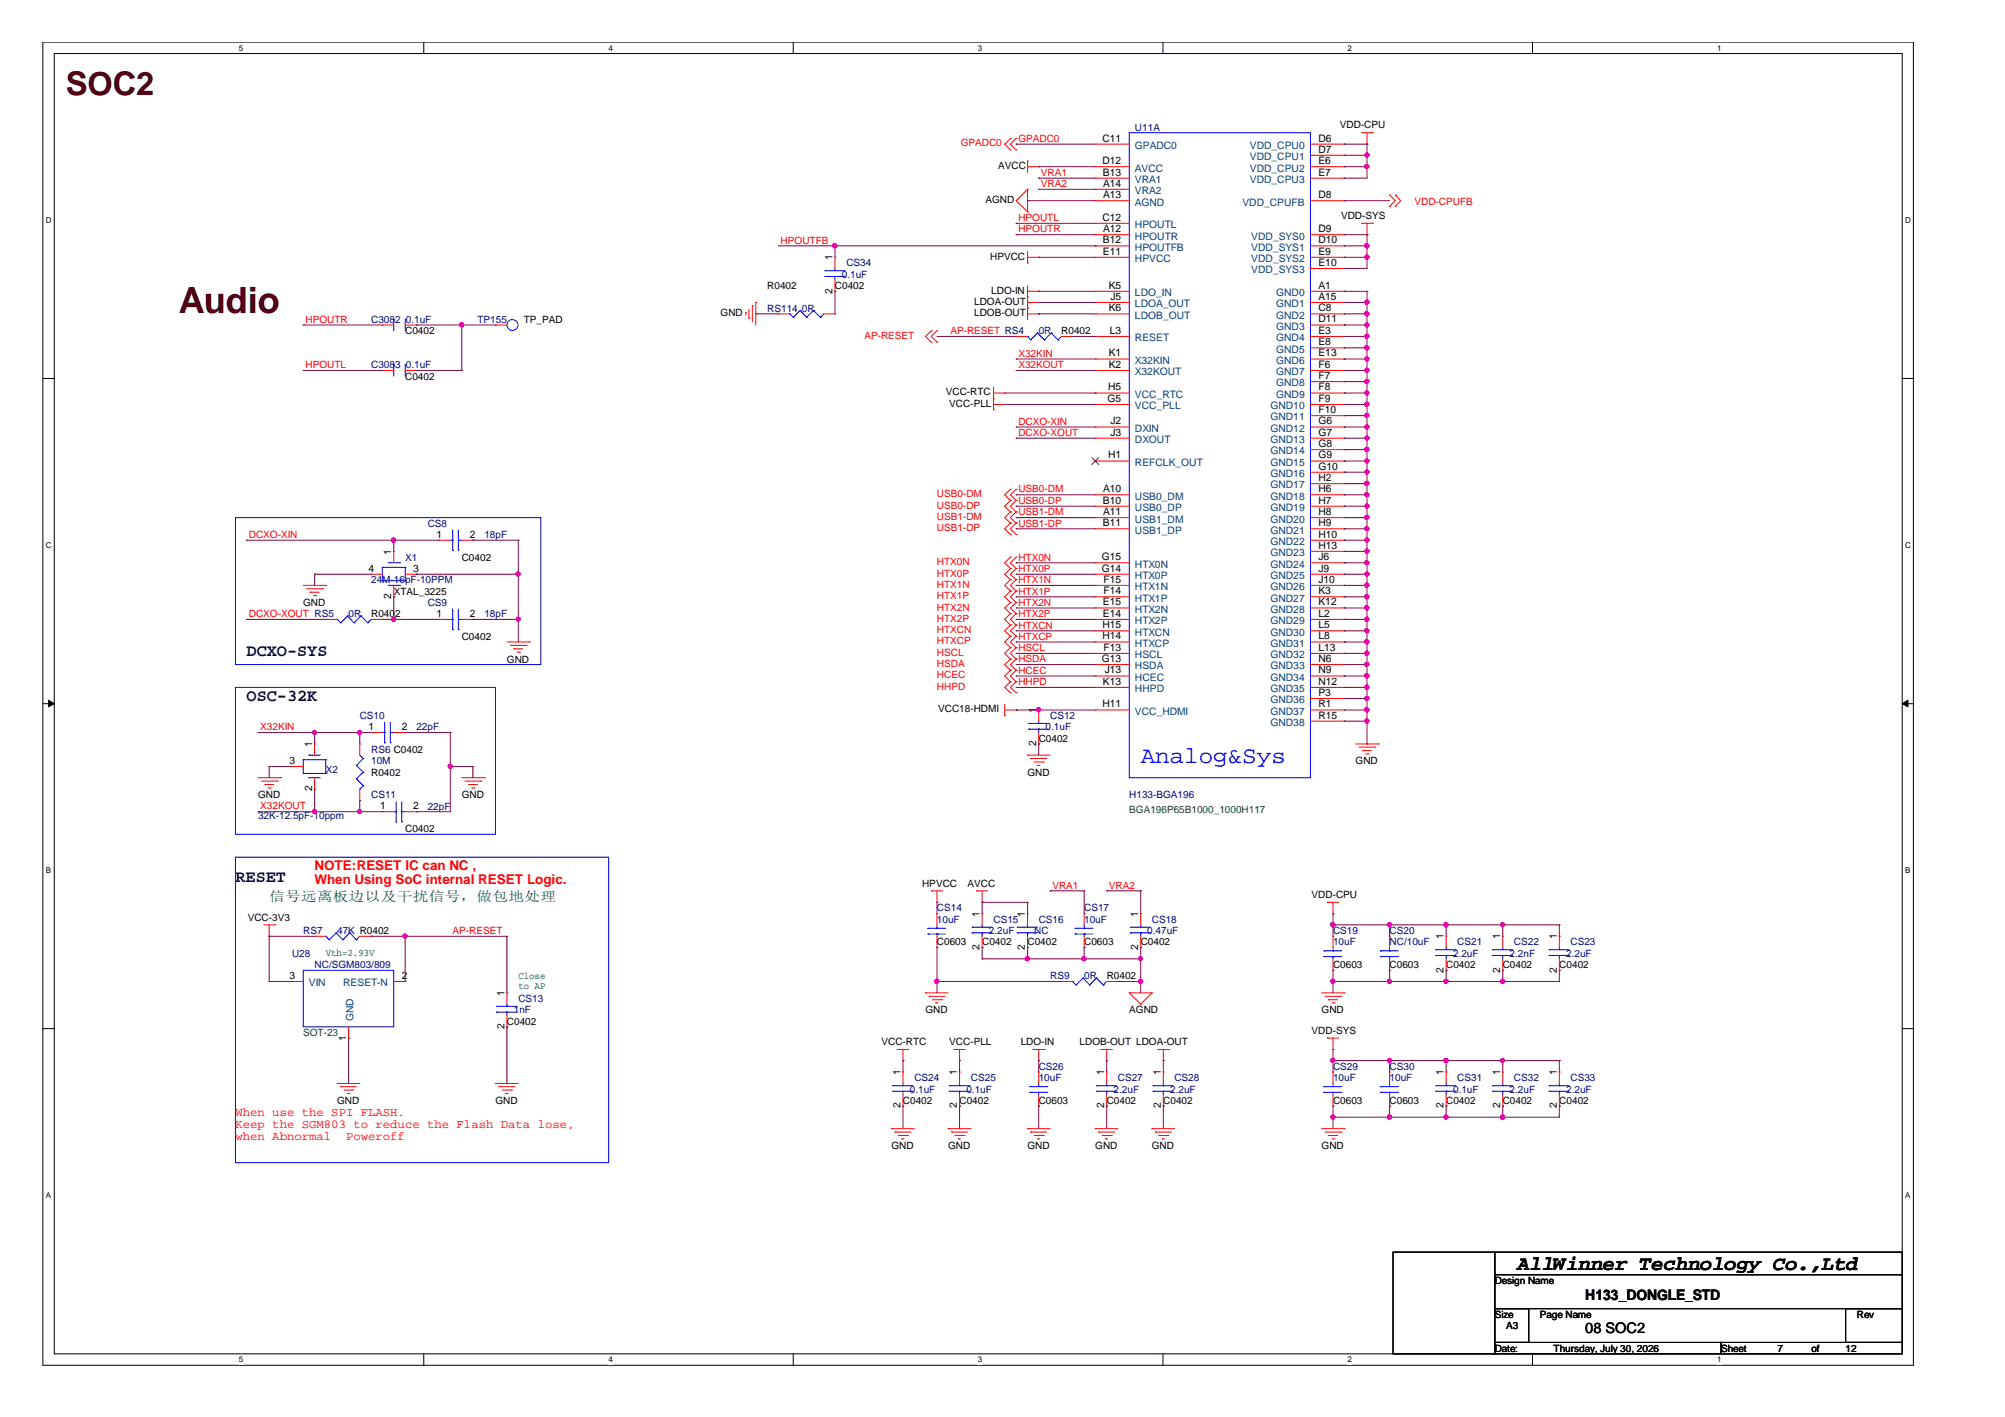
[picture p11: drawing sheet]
<svg xmlns="http://www.w3.org/2000/svg" width="297mm" height="210mm" viewBox="0 0 297 210" stroke-linecap="round" stroke-linejoin="round" font-family="sans-serif">
<defs><g id="words">
<text font-size="5.3" fill="#400000" x="26.5" y="46.4">Audio</text>
<text font-size="4.8" fill="#400000" x="9.7" y="14.1">SOC2</text>
<text font-size="3.5" fill="#00f" x="169" y="113">Analog&amp;Sys</text>
<text font-size="3" x="224.8" y="188.1">AllWinner Technology Co.,Ltd</text>
<g font-size="2.5" fill="#000040">
<text x="36.5" y="97.2">DCXO-SYS</text>
<text x="36.5" y="103.9">OSC-32K</text>
<text x="34.9" y="130.7">RESET</text>
</g>
<g font-size="2.2">
<text x="234.9" y="197.5">08 SOC2</text>
<text x="234.9" y="192.5">H133_DONGLE_STD</text>
</g>
<g font-size="2" fill="#f00">
<text x="46.6" y="128.8">NOTE:RESET IC can NC ,</text>
<text x="46.6" y="130.9">When Using SoC internal RESET Logic.</text>
</g>
<text font-size="2" fill="#008000" x="39.9" y="133.5">信号远离板边以及干扰信号，做包地处理</text>
<g font-size="1.8" fill="#f00">
<text x="34.9" y="165.3">When use the SPI FLASH.</text>
<text x="34.9" y="167.1">Keep the SGM803 to reduce the Flash Data lose,</text>
<text x="34.9" y="168.9">when Abnormal</text>
<text x="51.3" y="168.9">Poweroff</text>
</g>
<g font-size="1.5" fill="#f00">
<text x="142.3" y="21.7">GPADC0</text>
<text x="150.9" y="21">GPADC0</text>
<text x="154.2" y="26">VRA1</text>
<text x="154.2" y="27.7">VRA2</text>
<text x="150.9" y="32.7">HPOUTL</text>
<text x="150.9" y="34.4">HPOUTR</text>
<text x="209.5" y="30.4">VDD-CPUFB</text>
<text x="115.7" y="36.1">HPOUTFB</text>
<text x="45.3" y="47.8">HPOUTR</text>
<text x="128.1" y="50.2">AP-RESET</text>
<text x="140.8" y="49.5">AP-RESET RS4</text>
<text x="150.9" y="52.8">X32KIN</text>
<text x="45.3" y="54.5">HPOUTL</text>
<text x="150.9" y="54.5">X32KOUT</text>
<text x="150.9" y="62.9">DCXO-XIN</text>
<text x="150.9" y="64.6">DCXO-XOUT</text>
<text x="138.8" y="75.3">USB0-DP</text>
<text x="138.8" y="73.7">USB0-DM</text>
<text x="138.8" y="77">USB1-DM</text>
<text x="150.9" y="74.6">USB0-DP</text>
<text x="150.9" y="73">USB0-DM</text>
<text x="150.9" y="78">USB1-DP</text>
<text x="150.9" y="76.3">USB1-DM</text>
<text x="36.9" y="79.7">DCXO-XIN</text>
<text x="138.8" y="83.7">HTX0N</text>
<text x="138.8" y="78.7">USB1-DP</text>
<text x="150.9" y="83">HTX0N</text>
<text x="138.8" y="85.4">HTX0P</text>
<text x="138.8" y="88.7">HTX1P</text>
<text x="138.8" y="87.1">HTX1N</text>
<text x="150.9" y="84.7">HTX0P</text>
<text x="150.9" y="88.1">HTX1P</text>
<text x="150.9" y="86.4">HTX1N</text>
<text x="150.9" y="89.7">HTX2N</text>
<text x="36.9" y="91.4">DCXO-XOUT RS5</text>
<text x="138.8" y="92.1">HTX2P</text>
<text x="138.8" y="95.4">HTXCP</text>
<text x="138.8" y="93.8">HTXCN</text>
<text x="138.8" y="90.4">HTX2N</text>
<text x="150.9" y="91.4">HTX2P</text>
<text x="150.9" y="94.8">HTXCP</text>
<text x="150.9" y="93.1">HTXCN</text>
<text x="138.8" y="98.8">HSDA</text>
<text x="138.8" y="97.1">HSCL</text>
<text x="138.8" y="100.5">HCEC</text>
<text x="150.9" y="99.8">HCEC</text>
<text x="150.9" y="101.5">HHPD</text>
<text x="150.9" y="96.4">HSCL</text>
<text x="150.9" y="98.1">HSDA</text>
<text x="138.8" y="102.2">HHPD</text>
<text x="38.6" y="108.2">X32KIN</text>
<text x="38.6" y="119.9">X32KOUT</text>
<text x="155.9" y="131.6">VRA1</text>
<text x="164.3" y="131.6">VRA2</text>
<text x="67.1" y="138.4">AP-RESET</text>
</g>
<g font-size="1.5">
<text x="163.3" y="21">C11</text>
<text x="195.3" y="21">D6</text>
<text x="195.3" y="22.6">D7</text>
<text x="198.5" y="19">VDD-CPU</text>
<text x="147.9" y="25">AVCC</text>
<text x="163.3" y="24.3">D12</text>
<text x="163.4" y="26">B13</text>
<text x="163.4" y="29.4">A13</text>
<text x="163.4" y="27.7">A14</text>
<text x="195.3" y="24.3">E6</text>
<text x="195.3" y="26">E7</text>
<text x="195.3" y="29.4">D8</text>
<text x="146" y="30.1">AGND</text>
<text x="163.3" y="32.7">C12</text>
<text x="163.4" y="34.4">A12</text>
<text x="195.3" y="34.4">D9</text>
<text x="198.7" y="32.4">VDD-SYS</text>
<text x="123.3" y="38.6" transform="rotate(-90 123.3 38.6)">1</text>
<text x="146.7" y="38.5">HPVCC</text>
<text x="163.4" y="36">B12</text>
<text x="163.4" y="37.7">E11</text>
<text x="195.3" y="36">D10</text>
<text x="195.3" y="37.7">E9</text>
<text x="195.3" y="39.4">E10</text>
<text x="77.6" y="47.9">TP_PAD</text>
<text x="106.8" y="46.8">GND</text>
<text x="113.7" y="42.8">R0402</text>
<text x="123.3" y="43.5" transform="rotate(-90 123.3 43.5)">2</text>
<text x="123.7" y="42.8">C0402</text>
<text x="144.3" y="46.8">LDOB-OUT</text>
<text x="144.3" y="45.1">LDOA-OUT</text>
<text x="146.9" y="43.5">LDO-IN</text>
<text x="164.3" y="42.8">K5</text>
<text x="164.3" y="46.1">K6</text>
<text x="164.5" y="44.4">J5</text>
<text x="195.3" y="42.8">A1</text>
<text x="195.3" y="44.4">A15</text>
<text x="195.3" y="46.1">C8</text>
<text x="195.3" y="47.8">D11</text>
<text x="60" y="49.5">C0402</text>
<text x="157.2" y="49.5">R0402</text>
<text x="164.3" y="52.8">K1</text>
<text x="164.4" y="49.5">L3</text>
<text x="195.3" y="49.5">E3</text>
<text x="195.3" y="51.2">E8</text>
<text x="195.3" y="52.8">E13</text>
<text x="60" y="56.2">C0402</text>
<text x="140.1" y="58.6">VCC-RTC</text>
<text x="164.1" y="59.5">G5</text>
<text x="164.2" y="57.8">H5</text>
<text x="164.3" y="54.5">K2</text>
<text x="195.3" y="54.5">F6</text>
<text x="195.3" y="56.1">F7</text>
<text x="195.3" y="57.8">F8</text>
<text x="195.3" y="59.5">F9</text>
<text x="140.6" y="60.3">VCC-PLL</text>
<text x="164.5" y="62.9">J2</text>
<text x="164.5" y="64.5">J3</text>
<text x="195.3" y="61.2">F10</text>
<text x="195.3" y="62.9">G6</text>
<text x="195.3" y="64.5">G7</text>
<text x="164.2" y="67.9">H1</text>
<text x="195.3" y="66.2">G8</text>
<text x="195.3" y="67.9">G9</text>
<text x="195.3" y="69.6">G10</text>
<text x="195.3" y="71.3">H2</text>
<text x="163.4" y="74.6">B10</text>
<text x="163.4" y="77.9">B11</text>
<text x="163.4" y="72.9">A10</text>
<text x="163.4" y="76.3">A11</text>
<text x="195.3" y="72.9">H6</text>
<text x="195.3" y="74.6">H7</text>
<text x="195.3" y="76.3">H8</text>
<text x="195.3" y="77.9">H9</text>
<text x="58" y="82.2" transform="rotate(-90 58 82.2)">1</text>
<text x="64.7" y="79.6">1</text>
<text x="68.4" y="83">C0402</text>
<text x="69.6" y="79.6">2</text>
<text x="163.2" y="83">G15</text>
<text x="195.3" y="79.6">H10</text>
<text x="195.3" y="81.3">H13</text>
<text x="195.3" y="83">J6</text>
<text x="44.9" y="89.8">GND</text>
<text x="54.6" y="84.7">4</text>
<text x="58" y="88.7" transform="rotate(-90 58 88.7)">2</text>
<text x="58.3" y="88.1">XTAL_3225</text>
<text x="61.2" y="84.7">3</text>
<text x="163.2" y="84.7">G14</text>
<text x="163.4" y="89.7">E15</text>
<text x="163.5" y="86.3">F15</text>
<text x="163.5" y="88">F14</text>
<text x="195.3" y="84.7">J9</text>
<text x="195.3" y="86.3">J10</text>
<text x="195.3" y="88">K3</text>
<text x="195.3" y="89.7">K12</text>
<text x="55" y="91.4">R0402</text>
<text x="64.7" y="91.4">1</text>
<text x="68.4" y="94.8">C0402</text>
<text x="69.6" y="91.4">2</text>
<text x="163.3" y="93.1">H15</text>
<text x="163.3" y="94.7">H14</text>
<text x="163.4" y="91.4">E14</text>
<text x="195.3" y="91.4">L2</text>
<text x="195.3" y="93.1">L5</text>
<text x="195.3" y="94.7">L8</text>
<text x="75.1" y="98.1">GND</text>
<text x="163.2" y="98.1">G13</text>
<text x="163.4" y="101.4">K13</text>
<text x="163.5" y="96.4">F13</text>
<text x="163.7" y="99.8">J13</text>
<text x="195.3" y="96.4">L13</text>
<text x="195.3" y="98.1">N6</text>
<text x="195.3" y="99.8">N9</text>
<text x="195.3" y="101.4">N12</text>
<text x="139" y="105.5">VCC18-HDMI</text>
<text x="153.5" y="105.6" transform="rotate(-90 153.5 105.6)">1</text>
<text x="163.3" y="104.8">H11</text>
<text x="195.3" y="103.1">P3</text>
<text x="195.3" y="104.8">R1</text>
<text x="195.3" y="106.4">R15</text>
<text x="42.9" y="113.2">3</text>
<text x="46.2" y="110.7" transform="rotate(-90 46.2 110.7)">1</text>
<text x="54.6" y="108.1">1</text>
<text x="59.5" y="108.1">2</text>
<text x="153.5" y="110.5" transform="rotate(-90 153.5 110.5)">2</text>
<text x="153.9" y="109.9">C0402</text>
<text x="200.8" y="113.2">GND</text>
<text x="38.2" y="118.3">GND</text>
<text x="46.2" y="117.2" transform="rotate(-90 46.2 117.2)">2</text>
<text x="55" y="114.9">R0402</text>
<text x="56.3" y="119.9">1</text>
<text x="61.2" y="119.9">2</text>
<text x="68.4" y="118.3">GND</text>
<text x="152.2" y="114.9">GND</text>
<text x="60" y="123.3">C0402</text>
<text x="136.6" y="131.3">HPVCC</text>
<text x="143.3" y="131.3">AVCC</text>
<text x="36.7" y="136.4">VCC-3V3</text>
<text x="145.1" y="135.8" transform="rotate(-90 145.1 135.8)">1</text>
<text x="151.8" y="135.8" transform="rotate(-90 151.8 135.8)">1</text>
<text x="168.6" y="135.8" transform="rotate(-90 168.6 135.8)">1</text>
<text x="194.3" y="133">VDD-CPU</text>
<text x="138.8" y="140.1">C0603</text>
<text x="145.1" y="140.7" transform="rotate(-90 145.1 140.7)">2</text>
<text x="145.5" y="140.1">C0402</text>
<text x="151.8" y="140.7" transform="rotate(-90 151.8 140.7)">2</text>
<text x="152.2" y="140.1">C0402</text>
<text x="160.6" y="140.1">C0603</text>
<text x="168.6" y="140.7" transform="rotate(-90 168.6 140.7)">2</text>
<text x="169" y="140.1">C0402</text>
<text x="197.5" y="143.4">C0603</text>
<text x="205.9" y="143.4">C0603</text>
<text x="213.9" y="139.2" transform="rotate(-90 213.9 139.2)">1</text>
<text x="214.2" y="143.4">C0402</text>
<text x="222.2" y="139.2" transform="rotate(-90 222.2 139.2)">1</text>
<text x="222.6" y="143.4">C0402</text>
<text x="230.6" y="139.2" transform="rotate(-90 230.6 139.2)">1</text>
<text x="231" y="143.4">C0402</text>
<text x="42.9" y="145">3</text>
<text x="59.5" y="145">2</text>
<text x="74.7" y="147.5" transform="rotate(-90 74.7 147.5)">1</text>
<text x="164" y="145.1">R0402</text>
<text x="213.9" y="144.1" transform="rotate(-90 213.9 144.1)">2</text>
<text x="222.2" y="144.1" transform="rotate(-90 222.2 144.1)">2</text>
<text x="230.6" y="144.1" transform="rotate(-90 230.6 144.1)">2</text>
<text x="51.3" y="154.1" transform="rotate(-90 51.3 154.1)">1</text>
<text x="74.7" y="152.5" transform="rotate(-90 74.7 152.5)">2</text>
<text x="75.1" y="151.8">C0402</text>
<text x="130.6" y="154.8">VCC-RTC</text>
<text x="137.1" y="150.1">GND</text>
<text x="140.6" y="154.8">VCC-PLL</text>
<text x="151.2" y="154.8">LDO-IN</text>
<text x="159.9" y="154.8">LDOB-OUT LDOA-OUT</text>
<text x="167.3" y="150.1">AGND</text>
<text x="194.3" y="153.1">VDD-SYS</text>
<text x="195.8" y="150.1">GND</text>
<text x="133.4" y="159.3" transform="rotate(-90 133.4 159.3)">1</text>
<text x="141.8" y="159.3" transform="rotate(-90 141.8 159.3)">1</text>
<text x="163.6" y="159.3" transform="rotate(-90 163.6 159.3)">1</text>
<text x="172" y="159.3" transform="rotate(-90 172 159.3)">1</text>
<text x="213.9" y="159.3" transform="rotate(-90 213.9 159.3)">1</text>
<text x="222.2" y="159.3" transform="rotate(-90 222.2 159.3)">1</text>
<text x="230.6" y="159.3" transform="rotate(-90 230.6 159.3)">1</text>
<text x="50" y="163.5">GND</text>
<text x="73.4" y="163.5">GND</text>
<text x="133.4" y="164.2" transform="rotate(-90 133.4 164.2)">2</text>
<text x="133.8" y="163.5">C0402</text>
<text x="141.8" y="164.2" transform="rotate(-90 141.8 164.2)">2</text>
<text x="142.2" y="163.5">C0402</text>
<text x="153.9" y="163.5">C0603</text>
<text x="163.6" y="164.2" transform="rotate(-90 163.6 164.2)">2</text>
<text x="164" y="163.5">C0402</text>
<text x="172" y="164.2" transform="rotate(-90 172 164.2)">2</text>
<text x="172.3" y="163.5">C0402</text>
<text x="197.5" y="163.5">C0603</text>
<text x="205.9" y="163.5">C0603</text>
<text x="213.9" y="164.2" transform="rotate(-90 213.9 164.2)">2</text>
<text x="214.2" y="163.5">C0402</text>
<text x="222.2" y="164.2" transform="rotate(-90 222.2 164.2)">2</text>
<text x="222.6" y="163.5">C0402</text>
<text x="230.6" y="164.2" transform="rotate(-90 230.6 164.2)">2</text>
<text x="231" y="163.5">C0402</text>
<text x="132.1" y="170.2">GND</text>
<text x="140.5" y="170.2">GND</text>
<text x="152.2" y="170.2">GND</text>
<text x="162.3" y="170.2">GND</text>
<text x="170.6" y="170.2">GND</text>
<text x="195.8" y="170.2">GND</text>
<text x="221.4" y="190.2">Design Name</text>
<text x="221.4" y="195.2">Size</text>
<text x="223.1" y="196.9">A3</text>
<text x="228.1" y="195.2">Page Name</text>
<text x="275.1" y="195.2">Rev</text>
<text x="221.4" y="200.2">Date:</text>
<text x="230.2" y="200.2">Thursday, July 30, 2026</text>
<text x="255" y="200.2">Sheet</text>
<text x="263.4" y="200.2">7</text>
<text x="268.4" y="200.2">of</text>
<text x="273.4" y="200.2">12</text>
</g>
<g font-size="1.5" fill="#000080">
<text x="168.1" y="19.4">U11A</text>
<text x="124.7" y="41.1">0.1uF</text>
<text x="125.4" y="39.5">CS34</text>
<text x="55" y="47.9">C3082 0.1uF</text>
<text x="70.7" y="47.9">TP155</text>
<text x="113.7" y="46.2">RS114 0R</text>
<text x="153.9" y="49.5">0R</text>
<text x="55" y="54.5">C3083 0.1uF</text>
<text x="60" y="83">X1</text>
<text x="63.4" y="78">CS8</text>
<text x="71.8" y="79.7">18pF</text>
<text x="55" y="86.4">24M-16pF-10PPM</text>
<text x="63.4" y="89.8">CS9</text>
<text x="51.6" y="91.4">0R</text>
<text x="71.8" y="91.4">18pF</text>
<text x="53.3" y="106.5">CS10</text>
<text x="155.6" y="106.5">CS12</text>
<text x="55" y="111.6">RS6 C0402</text>
<text x="55" y="113.2">10M</text>
<text x="61.7" y="108.2">22pF</text>
<text x="154.9" y="108.2">0.1uF</text>
<text x="48.3" y="114.6">X2</text>
<text x="55" y="118.3">CS11</text>
<text x="63.4" y="119.9">22pF</text>
<text x="167.3" y="118.3">H133-BGA196</text>
<text x="38.2" y="121.3">32K-12.5pF-10ppm</text>
<text x="138.8" y="135">CS14</text>
<text x="138.8" y="136.7">10uF</text>
<text x="147.2" y="136.7">CS15</text>
<text x="153.9" y="136.7">CS16</text>
<text x="160.6" y="135">CS17</text>
<text x="160.6" y="136.7">10uF</text>
<text x="170.6" y="136.7">CS18</text>
<text x="43.3" y="141.7">U28</text>
<text x="44.9" y="138.4">RS7</text>
<text x="46.6" y="143.4">NC/SGM803/809</text>
<text x="50" y="138.4">47K R0402</text>
<text x="146.5" y="138.4">2.2uF</text>
<text x="153.2" y="138.4">NC</text>
<text x="170" y="138.4">0.47uF</text>
<text x="197.5" y="138.4">CS19</text>
<text x="197.5" y="140.1">10uF</text>
<text x="205.9" y="138.4">CS20</text>
<text x="205.9" y="140.1">NC/10uF</text>
<text x="215.3" y="141.7">2.2uF</text>
<text x="215.9" y="140.1">CS21</text>
<text x="223.6" y="141.7">2.2nF</text>
<text x="224.3" y="140.1">CS22</text>
<text x="232" y="141.7">2.2uF</text>
<text x="232.7" y="140.1">CS23</text>
<text x="76.8" y="148.4">CS13</text>
<text x="155.6" y="145.1">RS9</text>
<text x="160.6" y="145.1">0R</text>
<text x="76.1" y="150.1">1nF</text>
<text x="134.8" y="161.9">0.1uF</text>
<text x="135.5" y="160.2">CS24</text>
<text x="143.2" y="161.9">0.1uF</text>
<text x="143.8" y="160.2">CS25</text>
<text x="153.9" y="158.5">CS26</text>
<text x="153.9" y="160.2">10uF</text>
<text x="165" y="161.9">2.2uF</text>
<text x="165.6" y="160.2">CS27</text>
<text x="173.4" y="161.9">2.2uF</text>
<text x="174" y="160.2">CS28</text>
<text x="197.5" y="158.5">CS29</text>
<text x="197.5" y="160.2">10uF</text>
<text x="205.9" y="158.5">CS30</text>
<text x="205.9" y="160.2">10uF</text>
<text x="215.3" y="161.9">0.1uF</text>
<text x="215.9" y="160.2">CS31</text>
<text x="223.6" y="161.9">2.2uF</text>
<text x="224.3" y="160.2">CS32</text>
<text x="232" y="161.9">2.2uF</text>
<text x="232.7" y="160.2">CS33</text>
</g>
<g font-size="1.5" fill="#004080">
<text x="168.1" y="22.1">GPADC0</text>
<text x="185.2" y="22.1">VDD_CPU0</text>
<text x="185.2" y="23.7">VDD_CPU1</text>
<text x="168.1" y="25.4">AVCC</text>
<text x="168.1" y="27.1">VRA1</text>
<text x="168.1" y="28.8">VRA2</text>
<text x="185.2" y="25.4">VDD_CPU2</text>
<text x="185.2" y="27.1">VDD_CPU3</text>
<text x="168.1" y="30.5">AGND</text>
<text x="168.1" y="33.8">HPOUTL</text>
<text x="168.1" y="35.5">HPOUTR</text>
<text x="184.1" y="30.5">VDD_CPUFB</text>
<text x="185.4" y="35.5">VDD_SYS0</text>
<text x="168.1" y="37.1">HPOUTFB</text>
<text x="168.1" y="38.8">HPVCC</text>
<text x="185.4" y="37.1">VDD_SYS1</text>
<text x="185.4" y="38.8">VDD_SYS2</text>
<text x="185.4" y="40.5">VDD_SYS3</text>
<text x="168.1" y="43.9">LDO_IN</text>
<text x="168.1" y="45.5">LDOA_OUT</text>
<text x="168.1" y="47.2">LDOB_OUT</text>
<text x="189.1" y="43.9">GND0</text>
<text x="189.1" y="45.5">GND1</text>
<text x="189.1" y="47.2">GND2</text>
<text x="168.1" y="50.6">RESET</text>
<text x="168.1" y="53.9">X32KIN</text>
<text x="189.1" y="48.9">GND3</text>
<text x="189.1" y="50.6">GND4</text>
<text x="189.1" y="52.3">GND5</text>
<text x="189.1" y="53.9">GND6</text>
<text x="168.1" y="55.6">X32KOUT</text>
<text x="168.1" y="58.9">VCC_RTC</text>
<text x="189.1" y="55.6">GND7</text>
<text x="189.1" y="57.2">GND8</text>
<text x="189.1" y="58.9">GND9</text>
<text x="168.1" y="60.6">VCC_PLL</text>
<text x="168.1" y="64">DXIN</text>
<text x="168.1" y="65.6">DXOUT</text>
<text x="188.2" y="60.6">GND10</text>
<text x="188.2" y="62.3">GND11</text>
<text x="188.2" y="64">GND12</text>
<text x="188.2" y="65.6">GND13</text>
<text x="168.1" y="69">REFCLK_OUT</text>
<text x="188.2" y="67.3">GND14</text>
<text x="188.2" y="69">GND15</text>
<text x="188.2" y="70.7">GND16</text>
<text x="168.1" y="74">USB0_DM</text>
<text x="168.1" y="75.7">USB0_DP</text>
<text x="168.1" y="77.4">USB1_DM</text>
<text x="188.2" y="72.4">GND17</text>
<text x="188.2" y="74">GND18</text>
<text x="188.2" y="75.7">GND19</text>
<text x="188.2" y="77.4">GND20</text>
<text x="168.1" y="79.1">USB1_DP</text>
<text x="188.2" y="79.1">GND21</text>
<text x="188.2" y="80.7">GND22</text>
<text x="188.2" y="82.4">GND23</text>
<text x="168.1" y="84.1">HTX0N</text>
<text x="168.1" y="85.8">HTX0P</text>
<text x="168.1" y="87.4">HTX1N</text>
<text x="168.1" y="89.1">HTX1P</text>
<text x="188.2" y="84.1">GND24</text>
<text x="188.2" y="85.8">GND25</text>
<text x="188.2" y="87.4">GND26</text>
<text x="188.2" y="89.1">GND27</text>
<text x="168.1" y="90.8">HTX2N</text>
<text x="168.1" y="92.5">HTX2P</text>
<text x="168.1" y="94.2">HTXCN</text>
<text x="168.1" y="95.8">HTXCP</text>
<text x="188.2" y="90.8">GND28</text>
<text x="188.2" y="92.5">GND29</text>
<text x="188.2" y="94.2">GND30</text>
<text x="188.2" y="95.8">GND31</text>
<text x="168.1" y="97.5">HSCL</text>
<text x="168.1" y="99.2">HSDA</text>
<text x="168.1" y="100.9">HCEC</text>
<text x="188.2" y="97.5">GND32</text>
<text x="188.2" y="99.2">GND33</text>
<text x="188.2" y="100.9">GND34</text>
<text x="168.1" y="102.5">HHPD</text>
<text x="168.1" y="105.9">VCC_HDMI</text>
<text x="188.2" y="102.5">GND35</text>
<text x="188.2" y="104.2">GND36</text>
<text x="188.2" y="105.9">GND37</text>
<text x="188.2" y="107.5">GND38</text>
<text x="45.8" y="146.1">VIN</text>
<text x="50.8" y="146.1">RESET-N</text>
<text x="52.4" y="151.3" transform="rotate(-90 52.4 151.3)">GND</text>
</g>
<g font-size="1.5" fill="#008000">
<text x="167.3" y="120.4">BGA196P65B1000_1000H117</text>
<text x="48.3" y="141.6">Vth=2.93V</text>
<text x="76.8" y="145">Close</text>
<text x="76.8" y="146.4">to AP</text>
<text x="44.9" y="153.5">SOT-23</text>
</g>
<g font-size="1.2">
<text x="35.4" y="7.5">5</text>
<text x="90.1" y="7.5">4</text>
<text x="144.9" y="7.5">3</text>
<text x="199.6" y="7.5">2</text>
<text x="254.4" y="7.5">1</text>
<text x="6.8" y="33.1">D</text>
<text x="282.2" y="33.1">D</text>
<text x="6.8" y="81.2">C</text>
<text x="282.2" y="81.2">C</text>
<text x="6.8" y="129.4">B</text>
<text x="282.2" y="129.4">B</text>
<text x="6.8" y="177.5">A</text>
<text x="282.2" y="177.5">A</text>
<text x="35.4" y="201.8">5</text>
<text x="90.1" y="201.8">4</text>
<text x="144.9" y="201.8">3</text>
<text x="199.6" y="201.8">2</text>
<text x="254.4" y="201.8">1</text>
</g>
</g></defs>
<path d="M6.3 6.2h277.2v196h-277.2zM8 7.9h273.8v192.6h-273.8z" fill="none" stroke="#000" stroke-width=".15"/>
<g fill="#fff">
<path d="M35.4 6.4h.6v1.4h-.6z"/>
<path d="M35.4 200.7h.6v1.4h-.6z"/>
</g>
<path d="M62.8 6.2v1.7M62.8 200.5v1.7" fill="none" stroke="#000" stroke-width=".15"/>
<g fill="#fff">
<path d="M90.1 6.4h.7v1.4h-.7z"/>
<path d="M90.1 200.7h.7v1.4h-.7z"/>
</g>
<path d="M117.5 6.2v1.7M117.5 200.5v1.7" fill="none" stroke="#000" stroke-width=".15"/>
<g fill="#fff">
<path d="M144.9 6.4h.6v1.4h-.6z"/>
<path d="M144.9 200.7h.6v1.4h-.6z"/>
</g>
<path d="M172.3 6.2v1.7M172.3 200.5v1.7" fill="none" stroke="#000" stroke-width=".15"/>
<g fill="#fff">
<path d="M199.6 6.4h.7v1.4h-.7z"/>
<path d="M199.6 200.7h.7v1.4h-.7z"/>
</g>
<path d="M227 6.2v1.7M227 200.5v1.7" fill="none" stroke="#000" stroke-width=".15"/>
<g fill="#fff">
<path d="M254.4 6.4h.6v1.4h-.6z"/>
<path d="M254.4 200.7h.6v1.4h-.6z"/>
<path d="M6.8 32h.8v1.3h-.8z"/>
<path d="M282.2 32h.9v1.3h-.9z"/>
<path d="M6.8 80.1h.8v1.4h-.8z"/>
<path d="M282.2 80.1h.9v1.4h-.9z"/>
</g>
<path d="M6.3 56.1h1.7M281.8 56.1h1.7" fill="none" stroke="#000" stroke-width=".15"/>
<g fill="#fff">
<path d="M6.8 128.3h.7v1.3h-.7z"/>
<path d="M282.2 128.3h.8v1.3h-.8z"/>
</g>
<path d="M6.3 104.2h1.7M281.8 104.2h1.7" fill="none" stroke="#000" stroke-width=".15"/>
<path d="M7.2 103.7l.8 .5-.8 .5zM281.8 104.2l.9-.5v1z" fill="#000" stroke="#000" stroke-width=".15"/>
<g fill="#fff">
<path d="M6.8 176.4h.7v1.4h-.7z"/>
<path d="M282.2 176.4h.8v1.4h-.8z"/>
</g>
<path d="M6.3 152.4h1.7M281.8 152.4h1.7M206.4 185.5h15v15h-15zM221.4 185.5h60.4v3.3h-60.4zM221.4 188.8h60.4v5.1h-60.4zM221.4 193.9h5.1v5h-5.1zM221.4 198.9h33.6v1.6h-33.6zM255 198.9h26.8v1.6h-26.8zM273.4 193.9h8.4v5h-8.4z" fill="none" stroke="#000" stroke-width=".15"/>
<g fill="none" stroke="#00f" stroke-width=".15">
<path d="M167.3 19.7h26.8v95.5h-26.8zM123.7 39.8v.3M58.3 47.3h.1M58.3 54h.1M58.3 47.3v1.7M58.3 54v1.7M60 47.3h.1M60 54h.1M60 47.3v1.7M60 54v1.7M117 46.5h.1M117 46.5l.5 .5"/>
<path d="M117.5 47h.1M118.5 46h.1M118.5 46l1 1M118.5 46l-1 1M119.5 47h.1M120.5 46h.1M120.5 46l1 1M120.5 46l-1 1M121.5 47h.1M122 46.5l-.5 .5M122.2 41h.1M122.2 40.1h.1"/>
<path d="M122.2 41h3M122.2 40.1h3M123.7 40.1h.1M123.7 41h.1M123.7 41v.5M152.2 49.8h.1M152.2 49.8l.5 .5M152.7 50.3h.1M153.7 49.3h.1M153.7 49.3l1 1M153.7 49.3l-1 1M154.7 50.3h.1"/>
<path d="M155.7 49.3h.1M155.7 49.3l1.1 1M155.7 49.3l-1 1M156.8 50.3h.1M157.2 49.8l-.4 .5M34.9 76.7h45.2v21.7h-45.2zM67.1 78.5v3M67.9 78.5v3M50 91.8h.1M50 91.8l.5 .5M50.5 92.3h.1M51.5 91.2h.1"/>
<path d="M51.5 91.2l1 1.1M51.5 91.2l-1 1.1M52.5 92.3h.1M53.5 91.2h.1M53.5 91.2l1 1.1M53.5 91.2l-1 1.1M54.5 92.3h.1M55 91.8l-.5 .5M56.6 86h.1M56.6 84h.1M56.6 84h3.4M56.6 86h3.4"/>
<path d="M56.6 84v2M57.5 83.4h1.7M57.5 86.7h1.7M59.2 83.4h.1M59.2 86.7h.1M60 84h.1M60 86h.1M60 84v2M66.7 80h.4M66.7 91.8h.4M67.1 80h.1M67.1 81.5h.1"/>
<path d="M67.1 91.8h.1M67.1 93.3h.1M67.1 90.2v3.1M67.9 81.5h.1M67.9 80h.1M67.9 93.3h.1M67.9 91.8h.1M67.9 80h.5M67.9 90.2v3.1M67.9 91.8h.5M34.9 101.8h38.5v21.8h-38.5zM44.9 112.5h.1"/>
<path d="M44.9 114.6h.1M44.9 112.5h3.4M44.9 112.5v2.1M44.9 114.6h3.4M45.8 111.9h.1M45.8 115.2h.1M45.8 111.9h1.7M45.8 115.2h1.7M48.3 114.6h.1M48.3 112.5h.1M48.3 112.5v2.1M52.8 113.4h.1"/>
<path d="M52.8 115.4h.1M52.8 113.4l1 1M52.8 115.4l1 1M53.3 116.9h.1M53.3 111.9l.5 .5M53.8 112.4h.1M53.8 114.4h.1M53.8 116.4h.1M53.8 112.4l-1 1M53.8 114.4l-1 1M53.8 116.4l-.5 .5M56.6 108.5h.4"/>
<path d="M57 108.5h.1M57 110h.1M57 107v3M57.8 110h.1M57.8 108.5h.1M57.8 108.5h.5M57.8 107v3M58.7 118.8v3M59.5 118.8v3M152.4 108h.1M152.4 107.2h.1M152.4 108h3"/>
<path d="M152.4 107.2h3M153.9 107.2h.1M153.9 108h.1M153.9 106.8v.4M153.9 108v.5M34.9 127h55.3v45.2h-55.3zM48.3 138.7h.1M48.3 138.7l.5 .5M48.8 139.2h.1M49.8 138.2h.1M49.8 138.2l1 1M49.8 138.2l-1 1"/>
<path d="M50.8 139.2h.1M51.8 138.2h.1M51.8 138.2l1 1M51.8 138.2l-1 1M52.8 139.2h.1M53.3 138.7l-.5 .5M58.3 120.2h.4M58.7 120.2h.1M58.7 121.8h.1M59.5 121.8h.1M59.5 120.2h.1M59.5 120.2h.5"/>
<path d="M137.5 137.5h.1M137.5 138.4h.1M137.5 137.5h2.6M137.5 138.4h2.6M138.8 138.4h.1M138.8 137.5h.1M138.8 137v.5M138.8 138.4v.3M144 138.2h.1M144 137.3h.1M144 138.2h3M144 137.3h3"/>
<path d="M145.5 137.3h.1M145.5 138.2h.1M145.5 137v.3M145.5 138.2v.5M150.7 138.2h.1M150.7 137.3h.1M150.7 138.2h3M150.7 137.3h3M152.2 137.3h.1M152.2 138.2h.1M152.2 137v.3M152.2 138.2v.5"/>
<path d="M159.3 137.5h.1M159.3 138.4h.1M159.3 137.5h2.6M159.3 138.4h2.6M160.6 138.4h.1M160.6 137.5h.1M160.6 137v.5M160.6 138.4v.3M167.5 138.2h.1M167.5 137.3h.1M167.5 138.2h3M167.5 137.3h3"/>
<path d="M169 137.3h.1M169 138.2h.1M169 137v.3M169 138.2v.5M44.9 143.7h13.4v8.4h-13.4zM73.6 149.9h.1M73.6 149.1h.1M73.6 149.9h3M73.6 149.1h3M75.1 149.1h.1M75.1 149.9h.1M75.1 148.7v.4"/>
<path d="M75.1 149.9v.5M158.9 145.4h.1M158.9 145.4l.5 .5M159.4 145.9h.1M160.4 144.9h.1M160.4 144.9l1 1M160.4 144.9l-1 1M161.4 145.9h.1M162.4 144.9h.1M162.4 144.9l1 1M162.4 144.9l-1 1M163.4 145.9h.1"/>
<path d="M164 145.4l-.6 .5M196.1 140.9h.1M196.1 141.7h.1M196.1 140.9h2.7M196.1 141.7h2.7M197.5 141.7h.1M197.5 140.9h.1M197.5 140.3v.6M197.5 141.7v.3M204.5 140.9h.1M204.5 141.7h.1M204.5 140.9h2.7"/>
<path d="M204.5 141.7h2.7M205.9 141.7h.1M205.9 140.9h.1M205.9 140.3v.6M205.9 141.7v.3M212.7 141.5h.1M212.7 140.7h.1M212.7 141.5h3M212.7 140.7h3M214.2 140.7h.1M214.2 141.5h.1M214.2 140.3v.4"/>
<path d="M214.2 141.5v.5M221.1 141.5h.1M221.1 140.7h.1M221.1 141.5h3M221.1 140.7h3M222.6 140.7h.1M222.6 141.5h.1M222.6 140.3v.4M222.6 141.5v.5M229.5 141.5h.1M229.5 140.7h.1M229.5 141.5h3"/>
<path d="M229.5 140.7h3M231 140.7h.1M231 141.5h.1M231 140.3v.4M231 141.5v.5M132.2 161.6h.1M132.2 160.8h.1M132.2 161.6h3.1M132.2 160.8h3.1M133.8 160.8h.1M133.8 161.6h.1M133.8 160.5v.3"/>
<path d="M133.8 161.6v.6M140.6 161.6h.1M140.6 160.8h.1M140.6 161.6h3.1M140.6 160.8h3.1M142.2 160.8h.1M142.2 161.6h.1M142.2 160.5v.3M142.2 161.6v.6M152.6 161h.1M152.6 161.8h.1M152.6 161h2.6"/>
<path d="M152.6 161.8h2.6M153.9 161.8h.1M153.9 161h.1M153.9 160.5v.5M153.9 161.8v.4M162.4 161.6h.1M162.4 160.8h.1M162.4 161.6h3M162.4 160.8h3M164 160.8h.1M164 161.6h.1M164 160.5v.3"/>
<path d="M164 161.6v.6M170.8 161.6h.1M170.8 160.8h.1M170.8 161.6h3M170.8 160.8h3M172.3 160.8h.1M172.3 161.6h.1M172.3 160.5v.3M172.3 161.6v.6M196.1 161h.1M196.1 161.8h.1M196.1 161h2.7"/>
<path d="M196.1 161.8h2.7M197.5 161.8h.1M197.5 161h.1M197.5 160.5v.5M197.5 161.8v.4M204.5 161h.1M204.5 161.8h.1M204.5 161h2.7M204.5 161.8h2.7M205.9 161.8h.1M205.9 161h.1M205.9 160.5v.5"/>
<path d="M205.9 161.8v.4M212.7 161.6h.1M212.7 160.8h.1M212.7 161.6h3M212.7 160.8h3M214.2 160.8h.1M214.2 161.6h.1M214.2 160.5v.3M214.2 161.6v.6M221.1 161.6h.1M221.1 160.8h.1M221.1 161.6h3"/>
<path d="M221.1 160.8h3M222.6 160.8h.1M222.6 161.6h.1M222.6 160.5v.3M222.6 161.6v.6M229.5 161.6h.1M229.5 160.8h.1M229.5 161.6h3M229.5 160.8h3M231 160.8h.1M231 161.6h.1M231 160.5v.3"/>
<path d="M231 161.6v.6"/>
<circle cx="75.9" cy="48.1" r=".82"/>
</g>
<g fill="none" stroke="#f00" stroke-width=".15">
<path d="M201.7 19.7h1.6M202.5 19.7v1.7M203.3 19.7h.1M123.7 38.1h.1M123.7 38.1v1.7M149.7 22.2h.1M149.7 20.5h.1M149.7 20.5l-.9 .9 .9 .8M150.5 29.7h.1M150.5 22.2h.1M150.5 20.5h.1M150.5 29.7l1.7 1.7"/>
<path d="M150.5 20.5l-.8 .9 .8 .8M152.2 23.8h.1M152.2 28h.1M152.2 31.4h.1M152.2 39h.1M152.2 23.8v1.7M152.2 28v3.4M152.2 37.3v1.7M152.2 24.7h1.7M152.2 28l-1.7 1.7M152.2 38.1h1.7M153.9 24.7h.1"/>
<path d="M153.9 38.1h.1M162.3 21.4h.1M162.3 29.7h.1M162.3 24.7h.1M162.3 26.4h.1M162.3 28h.1M162.3 36.4h.1M162.3 33.1h.1M162.3 34.8h.1M162.3 38.1h.1M162.3 33.1h5M162.3 24.7h5"/>
<path d="M162.3 38.1h5M162.3 21.4h5M162.3 29.7h5M162.3 26.4h5M162.3 28h5M162.3 36.4h5M162.3 34.8h5M194.1 24.7h5M194.1 38.1h5M194.1 21.4h5M194.1 29.7h5M194.1 26.4h5"/>
<path d="M194.1 36.4h5M194.1 34.8h5M194.1 23h5M194.1 39.8h5M199.1 21.4h.1M199.1 23h.1M199.1 24.7h.1M199.1 26.4h.1M199.1 29.7h.1M199.1 34.8h.1M199.1 36.4h.1M199.1 38.1h.1"/>
<path d="M199.1 39.8h.1M201.7 33.1h1.6M202.5 34.8h.1M202.5 21.4h.1M202.5 33.1v1.7M203.3 33.1h.1M205.9 28.9h.1M205.9 30.6h.1M205.9 28.9l.8 .8-.8 .9M206.7 28.9h.1M206.7 30.6h.1M206.7 28.9l.8 .8-.8 .9"/>
<path d="M56.6 48.1h.1M56.6 54.9h.1M56.6 54.9h1.7M56.6 48.1h1.7M60 54.9h1.7M60 48.1h1.7M61.7 48.1h.1M61.7 54.9h.1M73.4 48.1h.1M73.4 48.1h1.7M110.5 46.3h.1M110.5 46.3v.4"/>
<path d="M111 47.2h.1M111 45.8v1.4M111.5 45.3h.1M111.5 45.3v2.4M112 44.8h.1M112 44.8v3.3M115.3 46.5h.1M115.3 46.5h1.7M122 46.5h1.7M123.7 43.2h.1M123.7 46.5h.1M123.7 41.5v1.7"/>
<path d="M138 49h.1M138 50.7h.1M138 49l-.9 .8 .9 .9M138.8 49h.1M138.8 50.7h.1M138.8 49l-.8 .8 .8 .9M147.2 59.1h.1M147.2 58.2h1.6M147.2 57.4v3.3M147.2 59.9h1.6M148.8 58.2h.1M148.8 59.9h.1"/>
<path d="M150.5 49.8h.1M150.5 49.8h1.7M152.2 45.6h.1M152.2 44h.1M152.2 46.5h1.7M152.2 42.3v5M152.2 44.8h1.7M152.2 43.2h1.7M153.9 46.5h.1M153.9 44.8h.1M153.9 43.2h.1M157.2 49.8h1.7"/>
<path d="M158.9 49.8h.1M162.3 43.2h.1M162.3 44.8h.1M162.3 46.5h.1M162.3 49.8h.1M162.3 53.2h.1M162.3 54.9h.1M162.3 58.2h.1M162.3 59.9h.1M162.3 46.5h5M162.3 44.8h5M162.3 43.2h5"/>
<path d="M162.3 58.2h5M162.3 59.9h5M162.3 49.8h5M162.3 53.2h5M162.3 54.9h5M194.1 46.5h5M194.1 44.8h5M194.1 43.2h5M194.1 58.2h5M194.1 59.9h5M194.1 49.8h5M194.1 53.2h5"/>
<path d="M194.1 54.9h5M194.1 48.1h5M194.1 51.5h5M194.1 56.5h5M199.1 43.2h.1M199.1 44.8h.1M199.1 46.5h.1M199.1 48.1h.1M199.1 49.8h.1M199.1 51.5h.1M199.1 53.2h.1M199.1 54.9h.1"/>
<path d="M199.1 56.5h.1M199.1 58.2h.1M199.1 59.9h.1M147.2 60.7h.1M149.7 74.1h.1M149.7 75.8h.1M149.7 72.5h.1M149.7 77.5h.1M149.7 79.2h.1M149.7 74.1l-.9 .9 .9 .8M149.7 72.5l-.9 .8 .9 .8M149.7 77.5l-.9 .8 .9 .9"/>
<path d="M149.7 75.8l-.9 .9 .9 .8M150.5 74.1h.1M150.5 75.8h.1M150.5 72.5h.1M150.5 77.5h.1M150.5 79.2h.1M150.5 74.1l-.8 .9 .8 .8M150.5 72.5l-.8 .8 .8 .8M150.5 77.5l-.8 .8 .8 .9M150.5 75.8l-.8 .9 .8 .8M162.3 63.3h.1M162.3 64.9h.1"/>
<path d="M162.3 68.3h.1M162.3 73.3h.1M162.3 75h.1M162.3 76.7h.1M162.3 78.3h.1M162.3 63.3h5M162.3 64.9h5M162.3 68.3h5M162.3 73.3h5M162.3 75h5M162.3 76.7h5M162.3 78.3h5"/>
<path d="M194.1 63.3h5M194.1 64.9h5M194.1 68.3h5M194.1 73.3h5M194.1 75h5M194.1 76.7h5M194.1 78.3h5M194.1 61.6h5M194.1 66.6h5M194.1 69.9h5M194.1 71.6h5M199.1 61.6h.1"/>
<path d="M199.1 63.3h.1M199.1 64.9h.1M199.1 66.6h.1M199.1 68.3h.1M199.1 69.9h.1M199.1 71.6h.1M199.1 73.3h.1M199.1 75h.1M199.1 76.7h.1M199.1 78.3h.1M44.9 86.7h3.4M45.4 87.2h2.4"/>
<path d="M45.9 87.7h.1M45.9 87.7h1.4M46.4 88.2h.4M46.8 88.2h.1M47.8 87.2h.1M48.3 86.7h.1M48.3 91.8h.1M48.3 91.8h1.7M55 85.1h.1M55 85.1h1.6M55 91.8h1.6M56.6 91.8h.1"/>
<path d="M58.3 81.7h.1M58.3 88.4h.1M58.3 81.7v1.7M58.3 86.7v1.7M60 85.1h1.7M61.7 85.1h.1M65 80h.1M65 91.8h.1M65 91.8h1.7M65 80h1.7M68.4 91.8h1.7M68.4 80h1.7"/>
<path d="M70.1 80h.1M70.1 91.8h.1M75.1 95.1h3.3M75.6 95.6h2.3M76.1 96.1h.1M76.1 96.1h1.3M76.6 96.6h.4M77 96.6h.1M77.9 95.6h.1M78.4 95.1h.1M149.7 97.6h.1M149.7 99.3h.1"/>
<path d="M149.7 95.9h.1M149.7 84.2h.1M149.7 85.9h.1M149.7 87.6h.1M149.7 89.3h.1M149.7 82.5h.1M149.7 90.9h.1M149.7 92.6h.1M149.7 94.2h.1M149.7 97.6l-.9 .8 .9 .9M149.7 95.9l-.9 .9 .9 .8M149.7 99.3l-.9 .8 .9 .9"/>
<path d="M149.7 84.2l-.9 .9 .9 .8M149.7 87.6l-.9 .8 .9 .9M149.7 85.9l-.9 .8 .9 .9M149.7 82.5l-.9 .9 .9 .8M149.7 90.9l-.9 .9 .9 .8M149.7 94.2l-.9 .9 .9 .8M149.7 92.6l-.9 .8 .9 .8M149.7 89.3l-.9 .8 .9 .8M150.5 97.6h.1M150.5 99.3h.1M150.5 95.9h.1M150.5 84.2h.1"/>
<path d="M150.5 85.9h.1M150.5 87.6h.1M150.5 89.3h.1M150.5 82.5h.1M150.5 90.9h.1M150.5 92.6h.1M150.5 94.2h.1M150.5 97.6l-.8 .8 .8 .9M150.5 95.9l-.8 .9 .8 .8M150.5 99.3l-.8 .8 .8 .9M150.5 84.2l-.8 .9 .8 .8M150.5 87.6l-.8 .8 .8 .9"/>
<path d="M150.5 85.9l-.8 .8 .8 .9M150.5 82.5l-.8 .9 .8 .8M150.5 90.9l-.8 .9 .8 .8M150.5 94.2l-.8 .9 .8 .8M150.5 92.6l-.8 .8 .8 .8M150.5 89.3l-.8 .8 .8 .8M162.3 83.4h.1M162.3 85.1h.1M162.3 86.7h.1M162.3 88.4h.1M162.3 90.1h.1M162.3 91.8h.1"/>
<path d="M162.3 93.4h.1M162.3 95.1h.1M162.3 96.8h.1M162.3 98.4h.1M162.3 95.1h5M162.3 86.7h5M162.3 83.4h5M162.3 85.1h5M162.3 88.4h5M162.3 90.1h5M162.3 91.8h5M162.3 93.4h5"/>
<path d="M162.3 96.8h5M162.3 98.4h5M194.1 95.1h5M194.1 86.7h5M194.1 83.4h5M194.1 85.1h5M194.1 88.4h5M194.1 90.1h5M194.1 91.8h5M194.1 93.4h5M194.1 96.8h5M194.1 98.4h5"/>
<path d="M194.1 80h5M194.1 81.7h5M199.1 80h.1M199.1 81.7h.1M199.1 83.4h.1M199.1 85.1h.1M199.1 86.7h.1M199.1 88.4h.1M199.1 90.1h.1M199.1 91.8h.1M199.1 93.4h.1M199.1 95.1h.1"/>
<path d="M199.1 96.8h.1M199.1 98.4h.1M38.2 115.2h3.4M38.7 115.7h2.4M39.2 116.2h.1M39.2 116.2h1.4M39.7 116.7h.3M40 116.7h.1M41.1 115.7h.1M41.6 115.2h.1M43.3 113.6h.1M43.3 113.6h1.6"/>
<path d="M46.6 110.2h.1M46.6 116.9h.1M46.6 110.2v1.7M46.6 115.2v1.7M53.3 110.2h.1M53.3 118.6h.1M53.3 110.2v1.7M53.3 116.9v1.7M55 108.5h.1M55 108.5h1.6M58.3 108.5h1.7M60 108.5h.1"/>
<path d="M68.4 115.2h3.4M68.9 115.7h2.3M69.4 116.2h.1M69.4 116.2h1.3M69.9 116.7h.3M70.2 116.7h.1M71.2 115.7h.1M71.8 115.2h.1M148.8 106h.1M148.8 105.2h1.7M148.8 104.3v1.7M149.7 101h.1"/>
<path d="M149.7 102.6h.1M149.7 101l-.9 .8 .9 .8M150.5 105.2h.1M150.5 101h.1M150.5 102.6h.1M150.5 101l-.8 .8 .8 .8M152.2 111.9h.1M152.2 111.9h3.4M152.7 112.4h.1M152.7 112.4h2.4M153.2 112.9h1.4M153.7 113.4h.1"/>
<path d="M153.7 113.4h.4M153.9 105.2h.1M153.9 110.2h.1M153.9 105.2v1.6M153.9 108.5v1.7M154.6 112.9h.1M162.3 100.1h.1M162.3 101.8h.1M162.3 105.2h.1M162.3 105.2h5M162.3 100.1h5M162.3 101.8h5"/>
<path d="M194.1 105.2h5M194.1 100.1h5M194.1 101.8h5M194.1 103.5h5M194.1 106.8h5M199.1 100.1h.1M199.1 101.8h.1M199.1 103.5h.1M199.1 105.2h.1M199.1 106.8h.1M200.8 110.2h3.4M201.3 110.7h2.4"/>
<path d="M201.8 111.2h.1M201.8 111.2h1.4M202.4 111.7h.3M202.7 111.7h.1M203.7 110.7h.1M204.2 110.2h.1M39.1 137h1.6M39.9 138.7h.1M39.9 137v1.7M40.7 137h.1M46.6 138.7h.1M46.6 138.7h1.7"/>
<path d="M53.3 138.7h1.7M55 138.7h.1M56.6 120.2h.1M56.6 120.2h1.7M60 120.2h1.7M61.7 120.2h.1M138 132h.1M138 132h1.7M138.8 133.7h.1M138.8 135.4h.1M138.8 132v1.7M138.8 135.4v1.6"/>
<path d="M138.8 138.7v1.6M144.7 132h.1M144.7 132h1.6M145.5 133.7h.1M145.5 135.4h.1M145.5 132v1.7M145.5 135.4v1.6M145.5 138.7v1.6M152.2 135.4h.1M152.2 135.4v1.6M152.2 138.7v1.6M160.6 135.4h.1"/>
<path d="M160.6 135.4v1.6M160.6 138.7v1.6M169 135.4h.1M169 135.4v1.6M169 138.7v1.6M196.6 133.7h.1M196.6 133.7h1.7M197.5 135.4h.1M197.5 138.7h.1M197.5 133.7v1.7M197.5 138.7v1.6M205.9 138.7h.1"/>
<path d="M205.9 138.7v1.6M214.2 138.7h.1M214.2 138.7v1.6M222.6 138.7h.1M222.6 138.7v1.6M231 138.7h.1M231 138.7v1.6M43.3 145.4h.1M43.3 145.4h1.6M51.6 153.8h.1M51.6 152.1v1.7M58.3 145.4h1.7"/>
<path d="M60 145.4h.1M75.1 147.1h.1M75.1 152.1h.1M75.1 147.1v1.6M75.1 150.4v1.7M132.9 155.5h.1M132.9 155.5h1.7M133.8 157.1h.1M133.8 158.8h.1M133.8 155.5v1.6M133.8 158.8v1.7M137.1 147.1h.1"/>
<path d="M137.1 147.1h3.4M137.6 147.6h.1M137.6 147.6h2.4M138.1 148.1h1.4M138.6 148.6h.1M138.6 148.6h.4M138.8 140.3h.1M139.5 148.1h.1M141.3 155.5h.1M141.3 155.5h1.7M142.2 157.1h.1M142.2 158.8h.1"/>
<path d="M142.2 155.5v1.6M142.2 158.8v1.7M145.5 140.3h.1M152.2 140.3h.1M153 155.5h1.7M153.9 157.1h.1M153.9 158.8h.1M153.9 155.5v1.6M153.9 158.8v1.7M154.7 155.5h.1M157.2 145.4h.1M157.2 145.4h1.7"/>
<path d="M160.6 140.3h.1M163.1 155.5h.1M163.1 155.5h1.7M164 157.1h.1M164 158.8h.1M164 155.5v1.6M164 158.8v1.7M164 145.4h1.6M165.6 145.4h.1M167.3 147.1h.1M167.3 147.1h3.3M167.3 147.1l1.7 1.6"/>
<path d="M169 148.7h.1M169 140.3h.1M170.6 147.1h.1M170.6 147.1l-1.6 1.6M171.5 155.5h1.7M172.3 157.1h.1M172.3 158.8h.1M172.3 155.5v1.6M172.3 158.8v1.7M173.2 155.5h.1M195.8 147.1h3.3M196.3 147.6h2.4"/>
<path d="M196.6 153.8h.1M196.6 153.8h1.7M196.8 148.1h.1M196.8 148.1h1.4M197.3 148.6h.4M197.5 155.5h.1M197.5 158.8h.1M197.5 143.7h.1M197.5 142v1.7M197.5 153.8v1.7M197.5 158.8v1.7M197.7 148.6h.1"/>
<path d="M198.7 147.6h.1M199.1 147.1h.1M205.9 143.7h.1M205.9 158.8h.1M205.9 142v1.7M205.9 158.8v1.7M214.2 143.7h.1M214.2 158.8h.1M214.2 142v1.7M214.2 158.8v1.7M222.6 143.7h.1M222.6 158.8h.1"/>
<path d="M222.6 142v1.7M222.6 158.8v1.7M231 158.8h.1M231 143.7h.1M231 142v1.7M231 158.8v1.7M50 160.5h.1M50 160.5h3.3M50.5 161h.1M50.5 161h2.3M51 161.5h1.3M51.5 162h.1"/>
<path d="M51.5 162h.3M52.3 161.5h.1M73.4 160.5h.1M73.4 160.5h3.4M73.9 161h.1M73.9 161h2.4M74.4 161.5h1.4M74.9 162h.1M74.9 162h.4M75.8 161.5h.1M132.1 167.2h.1M132.1 167.2h3.4"/>
<path d="M132.6 167.7h.1M132.6 167.7h2.4M133.1 168.2h1.4M133.6 168.7h.1M133.6 168.7h.3M133.8 163.8h.1M133.8 162.2v1.6M134.5 168.2h.1M140.5 167.2h.1M140.5 167.2h3.3M141 167.7h.1M141 167.7h2.3"/>
<path d="M141.5 168.2h1.3M142 168.7h.1M142 168.7h.3M142.2 163.8h.1M142.2 162.2v1.6M142.8 168.2h.1M152.2 167.2h.1M152.2 167.2h3.4M152.7 167.7h.1M152.7 167.7h2.4M153.2 168.2h1.4M153.7 168.7h.1"/>
<path d="M153.7 168.7h.4M153.9 163.8h.1M153.9 162.2v1.6M154.6 168.2h.1M162.3 167.2h.1M162.3 167.2h3.3M162.8 167.7h.1M162.8 167.7h2.3M163.3 168.2h1.3M163.8 168.7h.1M163.8 168.7h.3M164 163.8h.1"/>
<path d="M164 162.2v1.6M164.6 168.2h.1M170.6 167.2h.1M170.6 167.2h3.4M171.2 167.7h.1M171.2 167.7h2.3M171.7 168.2h1.3M172.2 168.7h.1M172.2 168.7h.3M172.3 163.8h.1M172.3 162.2v1.6M173 168.2h.1"/>
<path d="M195.8 167.2h3.3M196.3 167.7h2.4M196.8 168.2h.1M196.8 168.2h1.4M197.3 168.7h.4M197.5 163.8h.1M197.5 162.2v1.6M197.7 168.7h.1M198.7 167.7h.1M199.1 167.2h.1M205.9 163.8h.1M205.9 162.2v1.6"/>
<path d="M214.2 163.8h.1M214.2 162.2v1.6M222.6 163.8h.1M222.6 162.2v1.6M231 163.8h.1M231 162.2v1.6"/>
</g>
<path d="M161.8 67.8l1 1M162.8 67.8l-1.1 1" fill="none" stroke="#804000" stroke-width=".15"/>
<g fill="none" stroke="#800040" stroke-width=".15">
<path d="M115.3 36.4h47M123.7 36.4h.1M123.7 36.4v1.7M150.5 33.1h.1M150.5 34.8h.1M150.5 21.4h.1M150.5 34.8h11.8M150.5 21.4h11.8M150.5 33.1h11.8M152.2 29.7h.1M152.2 29.7h10.1M153.9 26.4h.1"/>
<path d="M153.9 28h.1M153.9 24.7h.1M153.9 38.1h.1M153.9 38.1h8.4M153.9 26.4h8.4M153.9 28h8.4M153.9 24.7h8.4M162.3 36.4h.1M199.1 38.1h.1M199.1 36.4h.1M199.1 34.8h.1M199.1 39.8h.1"/>
<path d="M199.1 29.7h.1M199.1 21.4h.1M199.1 26.4h.1M199.1 24.7h.1M199.1 23h.1M199.1 38.1h3.4M199.1 36.4h3.4M199.1 34.8h3.4M199.1 29.7h6.8M199.1 21.4h3.4M199.1 24.7h3.4M199.1 23h3.4"/>
<path d="M202.5 36.4h.1M202.5 34.8h.1M202.5 38.1h.1M202.5 21.4h.1M202.5 24.7h.1M202.5 23h.1M202.5 21.4v5h-3.4M202.5 34.8v5h-3.4M44.9 48.1h.1M44.9 54.9h.1M44.9 48.1h11.7M44.9 54.9h11.7"/>
<path d="M61.7 48.1h11.7M61.7 54.9h6.7M68.4 54.9h.1M68.4 48.1h.1M68.4 48.1v6.8M112 46.5h.1M112 46.5h3.3M123.7 43.2h.1M123.7 43.2v3.3M138.8 49.8h.1M138.8 49.8h11.7M148.8 59.9h.1"/>
<path d="M148.8 58.2h13.5M148.8 59.9h13.5M150.5 53.2h.1M150.5 54.9h.1M150.5 53.2h11.8M150.5 54.9h11.8M153.9 46.5h.1M153.9 44.8h.1M153.9 43.2h.1M153.9 46.5h8.4M153.9 44.8h8.4M153.9 43.2h8.4"/>
<path d="M158.9 49.8h.1M158.9 49.8h3.4M162.3 58.2h.1M199.1 43.2h.1M199.1 44.8h.1M199.1 46.5h.1M199.1 48.1h.1M199.1 49.8h.1M199.1 51.5h.1M199.1 53.2h.1M199.1 54.9h.1M199.1 56.5h.1"/>
<path d="M199.1 58.2h.1M199.1 59.9h.1M199.1 46.5h3.4M199.1 44.8h3.4M199.1 43.2h3.4M199.1 48.1h3.4M199.1 49.8h3.4M199.1 51.5h3.4M199.1 53.2h3.4M199.1 54.9h3.4M199.1 56.5h3.4M199.1 58.2h3.4"/>
<path d="M199.1 59.9h3.4M202.5 43.2h.1M202.5 44.8h.1M202.5 46.5h.1M202.5 48.1h.1M202.5 49.8h.1M202.5 51.5h.1M202.5 53.2h.1M202.5 54.9h.1M202.5 56.5h.1M202.5 58.2h.1M202.5 59.9h.1"/>
<path d="M202.5 43.2v67M150.5 63.3h.1M150.5 64.9h.1M150.5 75h.1M150.5 73.3h.1M150.5 78.3h.1M150.5 76.7h.1M150.5 63.3h11.8M150.5 64.9h11.8M150.5 73.3h11.8M150.5 75h11.8M150.5 76.7h11.8"/>
<path d="M150.5 78.3h11.8M199.1 61.6h.1M199.1 63.3h.1M199.1 64.9h.1M199.1 66.6h.1M199.1 68.3h.1M199.1 69.9h.1M199.1 71.6h.1M199.1 73.3h.1M199.1 75h.1M199.1 76.7h.1M199.1 78.3h.1"/>
<path d="M199.1 61.6h3.4M199.1 63.3h3.4M199.1 64.9h3.4M199.1 66.6h3.4M199.1 68.3h3.4M199.1 69.9h3.4M199.1 71.6h3.4M199.1 73.3h3.4M199.1 75h3.4M199.1 76.7h3.4M199.1 78.3h3.4M202.5 61.6h.1"/>
<path d="M202.5 63.3h.1M202.5 64.9h.1M202.5 66.6h.1M202.5 68.3h.1M202.5 69.9h.1M202.5 71.6h.1M202.5 73.3h.1M202.5 75h.1M202.5 76.7h.1M202.5 78.3h.1M36.5 91.8h.1M36.5 80h.1"/>
<path d="M36.5 91.8h11.8M36.5 80h28.5M46.6 85.1h.1M46.6 85.1h8.4M46.6 85.1v1.6M56.6 91.8h.1M56.6 91.8h8.4M58.3 91.8h.1M58.3 80h.1M58.3 88.4h.1M58.3 80v1.7M58.3 88.4v3.4"/>
<path d="M61.7 85.1h.1M61.7 85.1h15.1M70.1 91.8h.1M70.1 80h.1M70.1 91.8h6.7M70.1 80h6.7M76.8 85.1h.1M76.8 91.8h.1M76.8 80h.1M76.8 80v15.1M150.5 96.8h.1M150.5 98.4h.1"/>
<path d="M150.5 85.1h.1M150.5 88.4h.1M150.5 91.8h.1M150.5 95.1h.1M150.5 83.4h.1M150.5 86.7h.1M150.5 90.1h.1M150.5 93.4h.1M150.5 91.8h11.8M150.5 85.1h11.8M150.5 83.4h11.8M150.5 86.7h11.8"/>
<path d="M150.5 88.4h11.8M150.5 90.1h11.8M150.5 93.4h11.8M150.5 95.1h11.8M150.5 96.8h11.8M150.5 98.4h11.8M199.1 80h.1M199.1 81.7h.1M199.1 83.4h.1M199.1 85.1h.1M199.1 86.7h.1M199.1 88.4h.1"/>
<path d="M199.1 90.1h.1M199.1 91.8h.1M199.1 93.4h.1M199.1 95.1h.1M199.1 96.8h.1M199.1 98.4h.1M199.1 91.8h3.4M199.1 85.1h3.4M199.1 80h3.4M199.1 81.7h3.4M199.1 83.4h3.4M199.1 86.7h3.4"/>
<path d="M199.1 88.4h3.4M199.1 90.1h3.4M199.1 93.4h3.4M199.1 95.1h3.4M199.1 96.8h3.4M199.1 98.4h3.4M202.5 80h.1M202.5 81.7h.1M202.5 83.4h.1M202.5 85.1h.1M202.5 86.7h.1M202.5 88.4h.1"/>
<path d="M202.5 90.1h.1M202.5 91.8h.1M202.5 93.4h.1M202.5 95.1h.1M202.5 96.8h.1M202.5 98.4h.1M38.2 108.5h.1M38.2 108.5h16.8M39.9 113.6h.1M39.9 113.6h3.4M39.9 113.6v1.6M46.6 116.9h.1"/>
<path d="M46.6 108.5h.1M46.6 108.5v1.7M46.6 116.9v3.3M53.3 108.5h.1M53.3 118.6h.1M53.3 108.5v1.7M53.3 118.6v1.6M60 108.5h.1M60 108.5h6.7M66.7 113.6h.1M66.7 108.5h.1M66.7 113.6h3.4"/>
<path d="M66.7 108.5v11.7h-5M70.1 113.6h.1M70.1 113.6v1.6M150.5 100.1h.1M150.5 101.8h.1M150.5 105.2h.1M150.5 105.2h11.8M150.5 100.1h11.8M150.5 101.8h11.8M153.9 110.2h.1M153.9 105.2h.1M153.9 110.2v1.7"/>
<path d="M199.1 100.1h.1M199.1 101.8h.1M199.1 103.5h3.4M199.1 105.2h3.4M199.1 106.8h3.4M199.1 100.1h3.4M199.1 101.8h3.4M202.5 103.5h.1M202.5 105.2h.1M202.5 106.8h.1M202.5 110.2h.1M202.5 100.1h.1"/>
<path d="M38.2 120.2h.1M38.2 120.2h18.4M39.9 138.7h.1M39.9 138.7h6.7M39.9 138.7v6.7M46.6 120.2h.1M53.3 120.2h.1M55 138.7h.1M55 138.7h20.1M60 138.7h.1M60 138.7v6.7M61.7 120.2h.1"/>
<path d="M75.1 138.7h.1M75.1 138.7v8.4M138.8 133.7h.1M138.8 133.7v1.7M145.5 133.7h.1M145.5 133.7v1.7M145.5 133.7h6.7M152.2 133.7h.1M152.2 133.7v1.7M155.6 132h.1M155.6 132h5M160.6 132h.1"/>
<path d="M160.6 132v3.4M164 132h.1M164 132h5M169 132h.1M169 132v3.4M197.5 135.4h.1M197.5 137h.1M197.5 135.4v3.3M197.5 137h33.5M205.9 137h.1M205.9 137v1.7M214.2 137h.1"/>
<path d="M214.2 137v1.7M222.6 137h.1M222.6 137v1.7M231 137h.1M231 137v1.7M39.9 145.4h.1M39.9 145.4h3.4M51.6 153.8h.1M51.6 153.8v6.7M75.1 152.1h.1M75.1 152.1v8.4M133.8 157.1h.1"/>
<path d="M133.8 157.1v1.7M138.8 140.3h.1M138.8 145.4h.1M138.8 145.4h18.4M138.8 140.3v6.8M142.2 157.1h.1M142.2 157.1v1.7M145.5 142h.1M145.5 140.3h.1M145.5 142h23.5M145.5 140.3v1.7M152.2 140.3h.1"/>
<path d="M152.2 142h.1M152.2 140.3v1.7M153.9 157.1h.1M153.9 157.1v1.7M160.6 140.3h.1M160.6 142h.1M160.6 140.3v1.7M164 157.1h.1M164 157.1v1.7M165.6 145.4h.1M165.6 145.4h3.4M169 140.3h.1"/>
<path d="M169 142h.1M169 145.4h.1M169 140.3v6.8M172.3 157.1h.1M172.3 157.1v1.7M197.5 143.7h.1M197.5 145.4h.1M197.5 155.5h.1M197.5 157.1h.1M197.5 143.7v3.4M197.5 155.5v3.3M197.5 157.1h33.5"/>
<path d="M205.9 145.4h.1M205.9 143.7h.1M205.9 157.1h.1M205.9 143.7v1.7M205.9 157.1v1.7M214.2 145.4h.1M214.2 143.7h.1M214.2 157.1h.1M214.2 143.7v1.7M214.2 157.1v1.7M222.6 143.7h.1M222.6 145.4h.1"/>
<path d="M222.6 157.1h.1M222.6 143.7v1.7M222.6 157.1v1.7M231 143.7h.1M231 157.1h.1M231 143.7v1.7h-33.5M231 157.1v1.7M133.8 163.8h.1M133.8 163.8v3.4M142.2 163.8h.1M142.2 163.8v3.4M153.9 163.8h.1"/>
<path d="M153.9 163.8v3.4M164 163.8h.1M164 163.8v3.4M172.3 163.8h.1M172.3 163.8v3.4M197.5 163.8h.1M197.5 165.5h.1M197.5 163.8v3.4M205.9 165.5h.1M205.9 163.8h.1M205.9 163.8v1.7M214.2 165.5h.1"/>
<path d="M214.2 163.8h.1M214.2 163.8v1.7M222.6 163.8h.1M222.6 165.5h.1M222.6 163.8v1.7M231 163.8h.1M231 163.8v1.7h-33.5"/>
</g>
<g fill="#f0f" stroke="#f0f" stroke-width=".15">
<circle cx="205.8" cy="145.4" r=".32"/>
<circle cx="197.5" cy="145.4" r=".32"/>
<circle cx="205.8" cy="137" r=".32"/>
<circle cx="197.5" cy="137" r=".32"/>
<circle cx="222.6" cy="145.4" r=".32"/>
<circle cx="214.2" cy="145.4" r=".32"/>
<circle cx="222.6" cy="137" r=".32"/>
<circle cx="214.2" cy="137" r=".32"/>
<circle cx="205.8" cy="157.1" r=".32"/>
<circle cx="197.5" cy="157.1" r=".32"/>
<circle cx="205.8" cy="165.5" r=".32"/>
<circle cx="197.5" cy="165.5" r=".32"/>
<circle cx="222.6" cy="165.5" r=".32"/>
<circle cx="214.2" cy="165.5" r=".32"/>
<circle cx="222.6" cy="157.1" r=".32"/>
<circle cx="214.2" cy="157.1" r=".32"/>
<circle cx="169" cy="145.4" r=".32"/>
<circle cx="169" cy="142" r=".32"/>
<circle cx="160.6" cy="142" r=".32"/>
<circle cx="58.3" cy="91.7" r=".32"/>
<circle cx="76.8" cy="91.7" r=".32"/>
<circle cx="66.7" cy="113.5" r=".32"/>
<circle cx="46.6" cy="120.2" r=".32"/>
<circle cx="53.3" cy="120.2" r=".32"/>
<circle cx="46.6" cy="108.5" r=".32"/>
<circle cx="53.3" cy="108.5" r=".32"/>
<circle cx="152.2" cy="142" r=".32"/>
<circle cx="60" cy="138.7" r=".32"/>
<circle cx="138.8" cy="145.4" r=".32"/>
<circle cx="202.5" cy="38.1" r=".32"/>
<circle cx="202.5" cy="36.4" r=".32"/>
<circle cx="202.5" cy="24.7" r=".32"/>
<circle cx="202.5" cy="23" r=".32"/>
<circle cx="202.5" cy="103.5" r=".32"/>
<circle cx="202.5" cy="105.1" r=".32"/>
<circle cx="202.5" cy="106.8" r=".32"/>
<circle cx="202.5" cy="44.8" r=".32"/>
<circle cx="202.5" cy="46.5" r=".32"/>
<circle cx="202.5" cy="48.1" r=".32"/>
<circle cx="202.5" cy="49.8" r=".32"/>
<circle cx="202.5" cy="51.5" r=".32"/>
<circle cx="202.5" cy="54.9" r=".32"/>
<circle cx="202.5" cy="53.2" r=".32"/>
<circle cx="202.5" cy="58.2" r=".32"/>
<circle cx="202.5" cy="56.5" r=".32"/>
<circle cx="202.5" cy="59.9" r=".32"/>
<circle cx="202.5" cy="61.5" r=".32"/>
<circle cx="202.5" cy="63.2" r=".32"/>
<circle cx="202.5" cy="66.6" r=".32"/>
<circle cx="202.5" cy="64.9" r=".32"/>
<circle cx="202.5" cy="69.9" r=".32"/>
<circle cx="202.5" cy="68.3" r=".32"/>
<circle cx="202.5" cy="71.6" r=".32"/>
<circle cx="202.5" cy="73.3" r=".32"/>
<circle cx="202.5" cy="75" r=".32"/>
<circle cx="202.5" cy="78.3" r=".32"/>
<circle cx="202.5" cy="76.7" r=".32"/>
<circle cx="202.5" cy="81.6" r=".32"/>
<circle cx="202.5" cy="80" r=".32"/>
<circle cx="202.5" cy="83.3" r=".32"/>
<circle cx="202.5" cy="85" r=".32"/>
<circle cx="202.5" cy="88.4" r=".32"/>
<circle cx="202.5" cy="86.7" r=".32"/>
<circle cx="202.5" cy="90" r=".32"/>
<circle cx="202.5" cy="91.7" r=".32"/>
<circle cx="202.5" cy="95.1" r=".32"/>
<circle cx="202.5" cy="93.4" r=".32"/>
<circle cx="202.5" cy="96.8" r=".32"/>
<circle cx="202.5" cy="98.4" r=".32"/>
<circle cx="202.5" cy="100.1" r=".32"/>
<circle cx="202.5" cy="101.8" r=".32"/>
<circle cx="153.9" cy="105.1" r=".32"/>
<circle cx="58.3" cy="80" r=".32"/>
<circle cx="76.8" cy="85" r=".32"/>
<circle cx="123.7" cy="36.4" r=".32"/>
<circle cx="68.4" cy="48.1" r=".32"/>
</g>
<use href="#words"/>
</svg>
